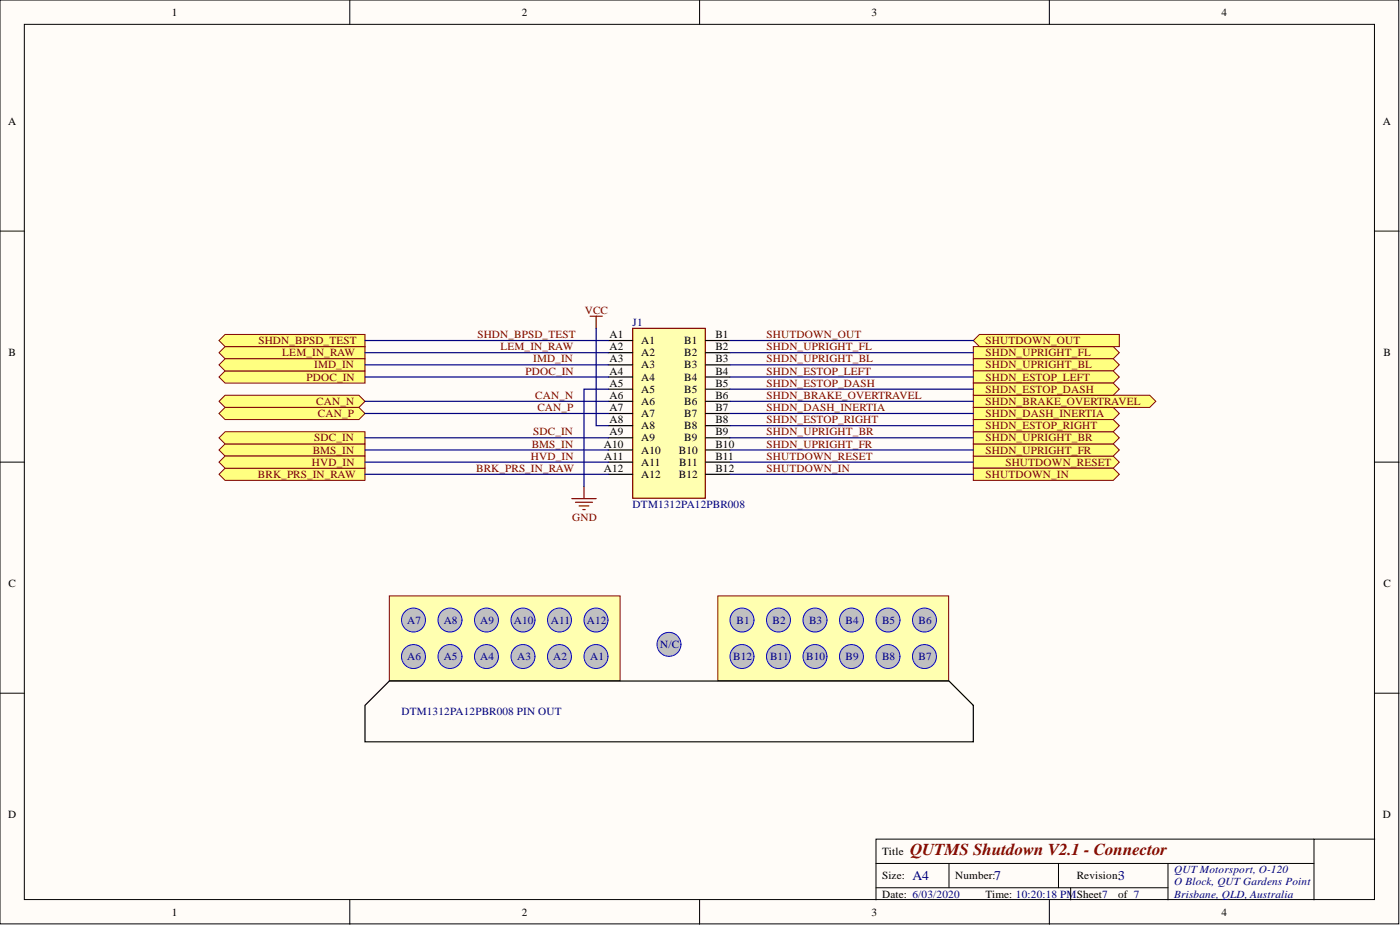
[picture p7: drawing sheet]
<svg xmlns="http://www.w3.org/2000/svg" width="292mm" height="193mm" viewBox="0 0 292 193" stroke-linecap="round" stroke-linejoin="round" font-family="sans-serif">
<defs><g id="words">
<text font-size="3.5" fill="#800000" x="189.9" y="178.4">QUTMS Shutdown V2.1 - Connector</text>
<g font-size="2.8" fill="#000080">
<text x="190.4" y="183.6">A4</text>
<text x="207.4" y="183.6">7</text>
<text x="233.3" y="183.6">3</text>
</g>
<g font-size="2.3">
<text x="35.9" y="3.3">1</text>
<text x="108.9" y="3.3">2</text>
<text x="181.8" y="3.3">3</text>
<text x="254.9" y="3.3">4</text>
<text x="1.7" y="26.1">A</text>
<text x="288.5" y="26.1">A</text>
<text x="127.2" y="70.5">A1</text>
<text x="133.8" y="71.8">A1</text>
<text x="142.7" y="71.8">B1</text>
<text x="149.3" y="70.5">B1</text>
<text x="1.8" y="74.3">B</text>
<text x="127.2" y="73.1">A2</text>
<text x="127.2" y="75.6">A3</text>
<text x="133.8" y="74.3">A2</text>
<text x="133.8" y="76.9">A3</text>
<text x="142.7" y="74.3">B2</text>
<text x="142.7" y="76.9">B3</text>
<text x="149.3" y="73.1">B2</text>
<text x="149.3" y="75.6">B3</text>
<text x="288.6" y="74.3">B</text>
<text x="127.2" y="78.1">A4</text>
<text x="127.2" y="80.7">A5</text>
<text x="127.2" y="83.2">A6</text>
<text x="133.8" y="79.4">A4</text>
<text x="133.8" y="81.9">A5</text>
<text x="142.7" y="79.4">B4</text>
<text x="142.7" y="81.9">B5</text>
<text x="149.3" y="78.1">B4</text>
<text x="149.3" y="80.7">B5</text>
<text x="149.3" y="83.2">B6</text>
<text x="127.2" y="85.8">A7</text>
<text x="127.2" y="88.3">A8</text>
<text x="133.8" y="84.5">A6</text>
<text x="133.8" y="87">A7</text>
<text x="133.8" y="89.6">A8</text>
<text x="142.7" y="84.5">B6</text>
<text x="142.7" y="87">B7</text>
<text x="142.7" y="89.6">B8</text>
<text x="149.3" y="85.8">B7</text>
<text x="149.3" y="88.3">B8</text>
<text x="126" y="93.4">A10</text>
<text x="126.1" y="95.9">A11</text>
<text x="127.2" y="90.8">A9</text>
<text x="133.8" y="92.1">A9</text>
<text x="133.8" y="94.6">A10</text>
<text x="141.6" y="94.6">B10</text>
<text x="142.7" y="92.1">B9</text>
<text x="149.3" y="90.8">B9</text>
<text x="149.3" y="93.4">B10</text>
<text x="149.3" y="95.9">B11</text>
<text x="126" y="98.4">A12</text>
<text x="133.8" y="97.2">A11</text>
<text x="133.8" y="99.7">A12</text>
<text x="141.6" y="99.7">B12</text>
<text x="141.7" y="97.2">B11</text>
<text x="149.3" y="98.4">B12</text>
<text x="1.8" y="122.5">C</text>
<text x="288.6" y="122.5">C</text>
<text x="1.7" y="170.7">D</text>
<text x="288.5" y="170.7">D</text>
<text x="184" y="178.4">Title</text>
<text x="184" y="183.4">Size:</text>
<text x="199.3" y="183.4">Number:</text>
<text x="224.7" y="183.4">Revision:</text>
<text x="35.9" y="191">1</text>
<text x="108.9" y="191">2</text>
<text x="181.8" y="191">3</text>
<text x="184" y="187.2">Date: 6/03/2020</text>
<text x="205.6" y="187.2">Time: 10:20:18 PMSheet7</text>
<text x="233.3" y="187.2">of 7</text>
<text x="254.9" y="191">4</text>
</g>
<g font-size="2.3" fill="#800000">
<text x="122" y="65.5">VCC</text>
<text x="53.9" y="71.8">SHDN_BPSD_TEST</text>
<text x="99.6" y="70.5">SHDN_BPSD_TEST</text>
<text x="159.9" y="70.5">SHUTDOWN_OUT</text>
<text x="205.6" y="71.8">SHUTDOWN_OUT</text>
<text x="58.9" y="74.3">LEM_IN_RAW</text>
<text x="65.6" y="76.9">IMD_IN</text>
<text x="104.4" y="73.1">LEM_IN_RAW</text>
<text x="111.3" y="75.6">IMD_IN</text>
<text x="159.9" y="73.1">SHDN_UPRIGHT_FL</text>
<text x="159.9" y="75.6">SHDN_UPRIGHT_BL</text>
<text x="205.6" y="74.3">SHDN_UPRIGHT_FL</text>
<text x="205.6" y="76.9">SHDN_UPRIGHT_BL</text>
<text x="64" y="79.4">PDOC_IN</text>
<text x="109.7" y="78.1">PDOC_IN</text>
<text x="111.7" y="83.2">CAN_N</text>
<text x="159.9" y="83.2">SHDN_BRAKE_OVERTRAVEL</text>
<text x="159.9" y="78.1">SHDN_ESTOP_LEFT</text>
<text x="159.9" y="80.7">SHDN_ESTOP_DASH</text>
<text x="205.6" y="79.4">SHDN_ESTOP_LEFT</text>
<text x="205.6" y="81.9">SHDN_ESTOP_DASH</text>
<text x="66" y="84.5">CAN_N</text>
<text x="66.3" y="87">CAN_P</text>
<text x="112.1" y="85.8">CAN_P</text>
<text x="159.9" y="85.8">SHDN_DASH_INERTIA</text>
<text x="159.9" y="88.3">SHDN_ESTOP_RIGHT</text>
<text x="205.6" y="84.5">SHDN_BRAKE_OVERTRAVEL</text>
<text x="205.6" y="87">SHDN_DASH_INERTIA</text>
<text x="205.6" y="89.6">SHDN_ESTOP_RIGHT</text>
<text x="65.2" y="94.6">BMS_IN</text>
<text x="65.6" y="92.1">SDC_IN</text>
<text x="110.8" y="95.9">HVD_IN</text>
<text x="110.9" y="93.4">BMS_IN</text>
<text x="111.3" y="90.8">SDC_IN</text>
<text x="159.9" y="95.9">SHUTDOWN_RESET</text>
<text x="159.9" y="93.4">SHDN_UPRIGHT_FR</text>
<text x="159.9" y="90.8">SHDN_UPRIGHT_BR</text>
<text x="205.6" y="94.6">SHDN_UPRIGHT_FR</text>
<text x="205.6" y="92.1">SHDN_UPRIGHT_BR</text>
<text x="53.8" y="99.7">BRK_PRS_IN_RAW</text>
<text x="65.1" y="97.2">HVD_IN</text>
<text x="99.3" y="98.4">BRK_PRS_IN_RAW</text>
<text x="159.9" y="98.4">SHUTDOWN_IN</text>
<text x="205.6" y="99.7">SHUTDOWN_IN</text>
<text x="209.8" y="97.2">SHUTDOWN_RESET</text>
<text x="119.4" y="108.6">GND</text>
</g>
<g font-size="2.3" fill="#000080">
<text x="132" y="68">J1</text>
<text x="132" y="106">DTM1312PA12PBR008</text>
<text x="85" y="130.2">A7</text>
<text x="92.6" y="130.2">A8</text>
<text x="100.2" y="130.2">A9</text>
<text x="107.2" y="130.2">A10</text>
<text x="114.9" y="130.2">A11</text>
<text x="122.4" y="130.2">A12</text>
<text x="153.7" y="130.2">B1</text>
<text x="161.2" y="130.2">B2</text>
<text x="168.8" y="130.2">B3</text>
<text x="176.4" y="130.2">B4</text>
<text x="184" y="130.2">B5</text>
<text x="191.7" y="130.2">B6</text>
<text x="85" y="137.8">A6</text>
<text x="92.6" y="137.8">A5</text>
<text x="100.2" y="137.8">A4</text>
<text x="107.9" y="137.8">A3</text>
<text x="115.4" y="137.8">A2</text>
<text x="123.1" y="137.8">A1</text>
<text x="137.8" y="135.2">N/C</text>
<text x="153" y="137.8">B12</text>
<text x="160.7" y="137.8">B11</text>
<text x="168.2" y="137.8">B10</text>
<text x="176.4" y="137.8">B9</text>
<text x="184" y="137.8">B8</text>
<text x="191.7" y="137.8">B7</text>
<text x="83.8" y="149.2">DTM1312PA12PBR008 PIN OUT</text>
<text x="245" y="182.2">QUT Motorsport, O-120</text>
<text x="245" y="184.7">O Block, QUT Gardens Point</text>
<text x="245" y="187.2">Brisbane, QLD, Australia</text>
</g>
</g></defs>
<g fill="#fffcf8" stroke="#000" stroke-width=".21">
<path d="M0 0h291.8v192.7h-291.8z"/>
<path d="M5.1 5.1h281.7v182.6h-281.7z"/>
</g>
<g fill="none" stroke="#000" stroke-width=".21">
<path d="M73 0v5.1M146 0v5.1M218.9 0v5.1M0 48.2h5.1M286.8 48.2h5.1M0 96.4h5.1M286.8 96.4h5.1M0 144.6h5.1M286.8 144.6h5.1M274.2 175.1h-91.4v12.6M286.8 175.1h-12.6v12.6M73 187.7v5.1"/>
<path d="M146 187.7v5.1M182.8 180.1h91.4M182.8 185.2h60.9M198 180.1v5.1M218.9 187.7v5.1M220.8 180.1v5.1M223.4 185.2v2.5M243.7 180.1v7.6"/>
</g>
<path d="M119.3 104h5.1M120.1 104.8h3.5M120.8 105.5h2.1M121.6 106.3h.5M121.8 101.5v2.5" fill="none" stroke="#800000" stroke-width=".25"/>
<path d="M132 68.5h15.2v35.4h-15.2z" fill="#ffffb0" stroke="#800000" stroke-width=".25"/>
<g fill="none" stroke="#000" stroke-width=".25">
<path d="M126.9 71h5.1M126.9 73.6h5.1M126.9 76.1h5.1M126.9 78.7h5.1M147.2 71h5.1M147.2 73.6h5.1M147.2 76.1h5.1M147.2 78.7h5.1M126.9 81.2h5.1M126.9 83.7h5.1M126.9 86.3h5.1M126.9 88.8h5.1"/>
<path d="M126.9 91.3h5.1M126.9 93.9h5.1M126.9 96.4h5.1M126.9 98.9h5.1M147.2 81.2h5.1M147.2 83.7h5.1M147.2 86.3h5.1M147.2 88.8h5.1M147.2 91.3h5.1M147.2 93.9h5.1M147.2 96.4h5.1M147.2 98.9h5.1"/>
</g>
<g fill="#ffff80" stroke="#800000" stroke-width=".21">
<path d="M203.1 72.3h29.2l1.2 1.3-1.2 1.2h-29.2z" fill-rule="evenodd"/>
<path d="M203.1 82.5h36.8l1.3 1.2-1.3 1.3h-36.8z" fill-rule="evenodd"/>
</g>
<path d="M123.1 66h2.6M124.4 66v2.5" fill="none" stroke="#800000" stroke-width=".25"/>
<path d="M149.8 124.3h48.1v17.7h-48.1z" fill="#ffffb0" stroke="#800000" stroke-width=".21"/>
<g fill="#c0c0c0" stroke="#00f" stroke-width=".21">
<circle cx="154.8" cy="129.4" r="2.5"/>
<circle cx="162.4" cy="129.4" r="2.5"/>
<circle cx="170" cy="129.4" r="2.5"/>
<circle cx="177.7" cy="129.4" r="2.5"/>
<circle cx="185.3" cy="129.4" r="2.5"/>
<circle cx="192.9" cy="129.4" r="2.5"/>
<circle cx="154.8" cy="137" r="2.5"/>
<circle cx="162.4" cy="137" r="2.5"/>
<circle cx="170" cy="137" r="2.5"/>
<circle cx="177.7" cy="137" r="2.5"/>
<circle cx="185.3" cy="137" r="2.5"/>
<circle cx="192.9" cy="137" r="2.5"/>
</g>
<path d="M81.2 124.3h48.2v17.7h-48.2z" fill="#ffffb0" stroke="#800000" stroke-width=".21"/>
<g fill="#c0c0c0" stroke="#00f" stroke-width=".21">
<circle cx="86.3" cy="129.4" r="2.5"/>
<circle cx="93.9" cy="129.4" r="2.5"/>
<circle cx="101.5" cy="129.4" r="2.5"/>
<circle cx="109.1" cy="129.4" r="2.5"/>
<circle cx="116.7" cy="129.4" r="2.5"/>
<circle cx="124.3" cy="129.4" r="2.5"/>
<circle cx="86.3" cy="137" r="2.5"/>
<circle cx="93.9" cy="137" r="2.5"/>
<circle cx="101.5" cy="137" r="2.5"/>
<circle cx="109.1" cy="137" r="2.5"/>
<circle cx="116.7" cy="137" r="2.5"/>
<circle cx="124.3" cy="137" r="2.5"/>
<circle cx="139.6" cy="134.4" r="2.5"/>
</g>
<path d="M76.2 147.1l5-5h116.8l5.1 5v7.7h-126.9z" fill="none" stroke="#000" stroke-width=".25"/>
<g fill="#ffff80" stroke="#800000" stroke-width=".21">
<path d="M45.7 98.9l1.3-1.2h29.2v2.5h-29.2z" fill-rule="evenodd"/>
<path d="M45.7 93.9l1.3-1.3h29.2v2.5h-29.2z" fill-rule="evenodd"/>
<path d="M45.7 83.7l1.3-1.2h27.9l1.3 1.2-1.3 1.3h-27.9z" fill-rule="evenodd"/>
<path d="M45.7 86.3l1.3-1.3h27.9l1.3 1.3-1.3 1.2h-27.9z" fill-rule="evenodd"/>
<path d="M203.1 85h29.2l1.2 1.3-1.2 1.2h-29.2z" fill-rule="evenodd"/>
<path d="M203.1 95.1h29.2l1.2 1.3-1.2 1.3h-29.2z" fill-rule="evenodd"/>
<path d="M45.7 73.6l1.3-1.3h29.2v2.5h-29.2z" fill-rule="evenodd"/>
<path d="M45.7 71l1.3-1.2h29.2v2.5h-29.2z" fill-rule="evenodd"/>
<path d="M203.1 71l1.2-1.2h29.2v2.5h-29.2z" fill-rule="evenodd"/>
<path d="M203.1 97.7h29.2l1.2 1.2-1.2 1.3h-29.2z" fill-rule="evenodd"/>
<path d="M203.1 92.6h29.2l1.2 1.3-1.2 1.2h-29.2z" fill-rule="evenodd"/>
<path d="M203.1 74.8h29.2l1.2 1.3-1.2 1.3h-29.2z" fill-rule="evenodd"/>
<path d="M203.1 77.4h29.2l1.2 1.3-1.2 1.2h-29.2z" fill-rule="evenodd"/>
<path d="M203.1 90.1h29.2l1.2 1.2-1.2 1.3h-29.2z" fill-rule="evenodd"/>
<path d="M203.1 87.5h29.2l1.2 1.3-1.2 1.3h-29.2z" fill-rule="evenodd"/>
<path d="M203.1 79.9h29.2l1.2 1.3-1.2 1.3h-29.2z" fill-rule="evenodd"/>
<path d="M45.7 91.3l1.3-1.2h29.2v2.5h-29.2z" fill-rule="evenodd"/>
<path d="M45.7 96.4l1.3-1.3h29.2v2.6h-29.2z" fill-rule="evenodd"/>
<path d="M45.7 78.7l1.3-1.3h29.2v2.5h-29.2z" fill-rule="evenodd"/>
<path d="M45.7 76.1l1.3-1.3h29.2v2.6h-29.2z" fill-rule="evenodd"/>
</g>
<g fill="none" stroke="#000080" stroke-width=".25">
<path d="M76.2 73.6h50.7M76.2 71h50.7M76.2 76.1h50.7M76.2 78.7h50.7M124.4 68.5v20.3h2.5M152.3 73.6h50.8M152.3 71h50.8M152.3 76.1h50.8M152.3 78.7h50.8M76.2 83.7h50.7M76.2 98.9h50.7M76.2 93.9h50.7"/>
<path d="M76.2 86.3h50.7M76.2 96.4h50.7M76.2 91.3h50.7M126.9 81.2h-5.1v20.3M152.3 83.7h50.8M152.3 98.9h50.8M152.3 93.9h50.8M152.3 86.3h50.8M152.3 96.4h50.8M152.3 91.3h50.8M152.3 88.8h50.8M152.3 81.2h50.8"/>
</g>
<use href="#words"/>
</svg>
